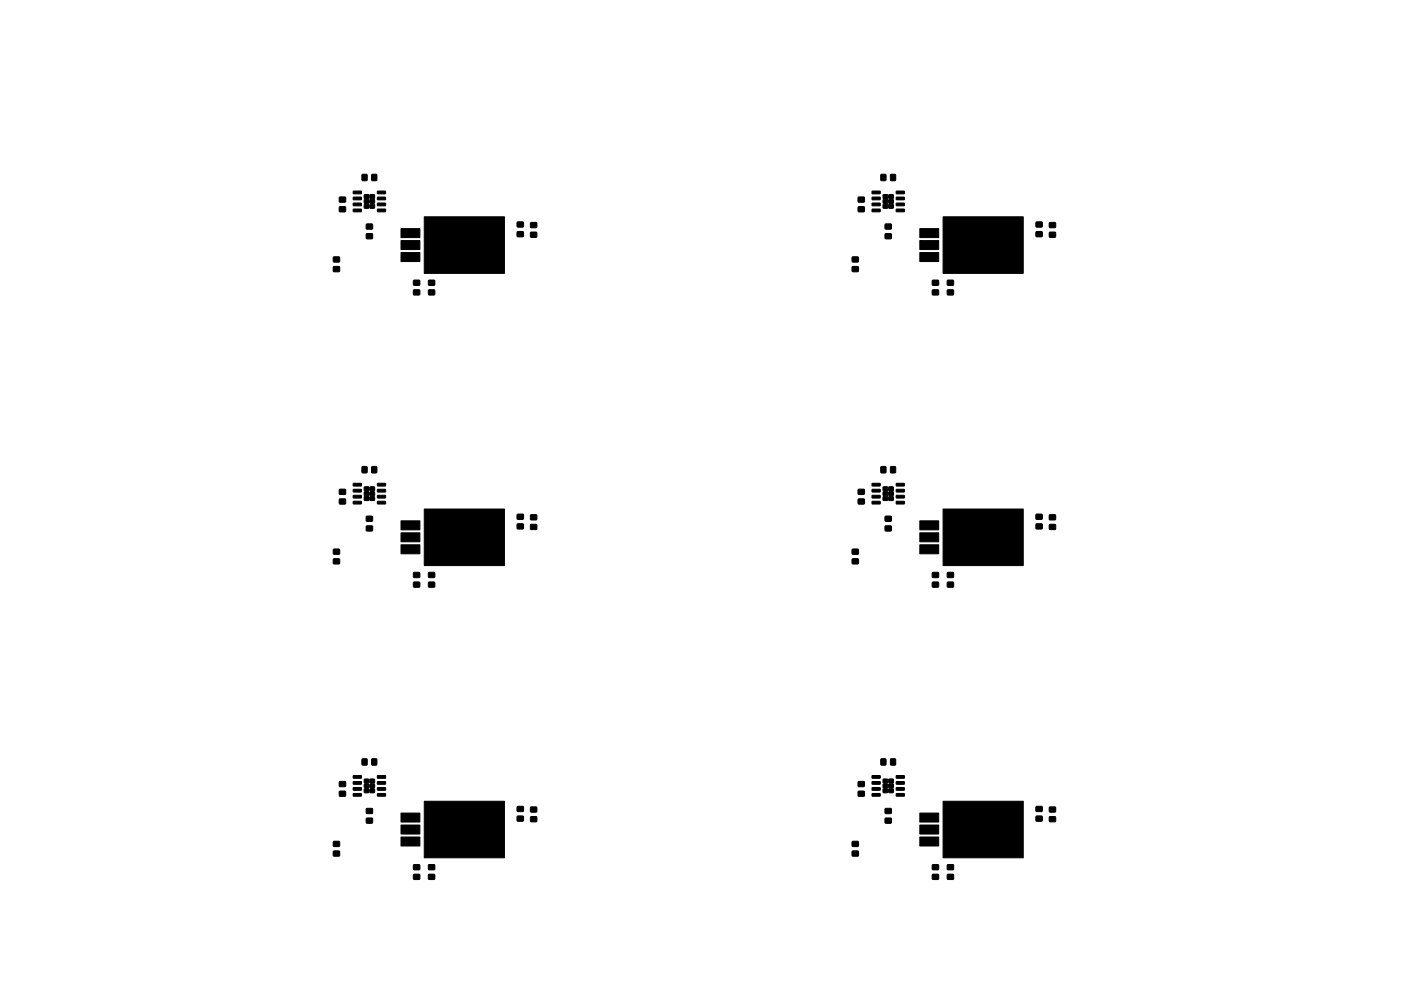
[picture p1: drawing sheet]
<svg xmlns="http://www.w3.org/2000/svg" width="297mm" height="210mm" viewBox="0 0 297 210" stroke-linecap="round" stroke-linejoin="round" font-family="sans-serif">
<g fill="#000" stroke="#000" stroke-width=".21">
<path d="M76.8 37h1v1.3h-1zM78.8 37h1.1l-.1 1.3h-1zM186.8 37h1v1.3h-1zM188.8 37h1.1l-.1 1.3h-1zM70.7 56.6h1.2l.1 1h-1.3zM70.7 54.5h1.2l.1 1-1.3 .1zM72 41.8h1.2v1l-1.2 .1zM72 43.9h1.2v1h-1.2zM74.9 44.4l1.6-.1 .1 .5-1.6 .1zM74.9 43.1h1.6l.1 .5-1.6 .1zM74.9 41.8h1.6l.1 .5-1.6 .1zM74.9 40.6l1.6-.1 .1 .5-1.6 .1z"/>
<path d="M77.3 43.4h.9v.7l-.9 .1zM77.3 42.4l.9-.1v.8h-.9zM77.3 41.3h.9v.8h-.9zM77.7 49.6h1.2l.1 1h-1.3zM77.7 47.6l1.2-.1 .1 1-1.3 .1zM78.5 43.4h.9v.7l-.9 .1zM78.5 42.4l.9-.1v.8h-.9zM78.5 41.3h.9v.8h-.9zM80 40.6l1.7-.1 .1 .5-1.7 .1zM80 41.8h1.7l.1 .5-1.7 .1zM80 43.1h1.7l.1 .5-1.7 .1zM80 44.4l1.7-.1 .1 .5-1.7 .1z"/>
<path d="M85 53.6h4v1.9h-4zM85 51h4v2h-4zM85 48.5h4v1.9h-4zM87.7 59.5h1.2l.1 1h-1.3zM90 46h17v12h-17zM90.9 59.5h1.2v1h-1.2zM109.7 47.1h1.2l.1 1-1.3 .1zM109.7 49.2h1.2l.1 1h-1.3zM112.5 47.3l1.2-.1 .1 1-1.3 .1zM112.5 49.3h1.2l.1 1h-1.3zM180.7 54.5h1.2l.1 1-1.3 .1zM180.7 56.6h1.2l.1 1h-1.3z"/>
<path d="M182 43.9h1.2v1h-1.2zM182 41.8h1.2v1l-1.2 .1zM184.9 40.6l1.6-.1 .1 .5-1.6 .1zM184.9 41.8h1.6l.1 .5-1.6 .1zM184.9 43.1h1.6l.1 .5-1.6 .1zM184.9 44.4l1.6-.1 .1 .5-1.6 .1zM187.3 41.3h.9v.8h-.9zM187.3 42.4l.9-.1v.8h-.9zM187.3 43.4h.9v.7l-.9 .1zM187.7 47.6l1.2-.1 .1 1-1.3 .1zM187.7 49.6h1.2l.1 1h-1.3zM188.5 41.3h.9v.8h-.9z"/>
<path d="M188.5 42.4l.9-.1v.8h-.9zM188.5 43.4h.9v.7l-.9 .1zM190 44.4l1.7-.1 .1 .5-1.7 .1zM190 43.1h1.7l.1 .5-1.7 .1zM190 41.8h1.7l.1 .5-1.7 .1zM190 40.6l1.7-.1 .1 .5-1.7 .1zM195 48.5h4v1.9h-4zM195 51h4v2h-4zM195 53.6h4v1.9h-4zM197.7 59.5h1.2l.1 1h-1.3zM200 46h17v12h-17zM200.9 59.5h1.2v1h-1.2z"/>
<path d="M219.7 49.2h1.2l.1 1h-1.3zM219.7 47.1h1.2l.1 1-1.3 .1zM222.5 49.3h1.2l.1 1h-1.3zM222.5 47.3l1.2-.1 .1 1-1.3 .1zM87.7 61.5h1.2l.1 1-1.3 .1zM90.9 61.5h1.2v1l-1.2 .1zM197.7 61.5h1.2l.1 1-1.3 .1zM200.9 61.5h1.2v1l-1.2 .1zM76.8 99h1v1.3h-1zM78.8 99h1.1l-.1 1.3h-1zM186.8 99h1v1.3h-1zM188.8 99h1.1l-.1 1.3h-1z"/>
<path d="M70.7 116.5h1.2l.1 1-1.3 .1zM70.7 118.6h1.2l.1 1h-1.3zM72 105.9h1.2v1h-1.2zM72 103.8h1.2v1l-1.2 .1zM74.9 102.6l1.6-.1 .1 .5-1.6 .1zM74.9 103.8h1.6l.1 .5-1.6 .1zM74.9 105.1h1.6l.1 .5-1.6 .1zM74.9 106.4l1.6-.1 .1 .5-1.6 .1zM77.3 103.3h.9v.8h-.9zM77.3 104.4l.9-.1v.8h-.9zM77.3 105.4h.9v.7l-.9 .1zM77.7 109.6l1.2-.1 .1 1-1.3 .1z"/>
<path d="M77.7 111.6h1.2l.1 1h-1.3zM78.5 103.3h.9v.8h-.9zM78.5 104.4l.9-.1v.8h-.9zM78.5 105.4h.9v.7l-.9 .1zM80 106.4l1.7-.1 .1 .5-1.7 .1zM80 105.1h1.7l.1 .5-1.7 .1zM80 103.8h1.7l.1 .5-1.7 .1zM80 102.6l1.7-.1 .1 .5-1.7 .1zM85 110.5h4v1.9h-4zM85 113h4v2h-4zM85 115.6h4v1.9h-4zM90 108h17v12h-17z"/>
<path d="M109.7 111.2h1.2l.1 1h-1.3zM109.7 109.1h1.2l.1 1-1.3 .1zM112.5 111.3h1.2l.1 1h-1.3zM112.5 109.3l1.2-.1 .1 1-1.3 .1zM180.7 116.5h1.2l.1 1-1.3 .1zM180.7 118.6h1.2l.1 1h-1.3zM182 105.9h1.2v1h-1.2zM182 103.8h1.2v1l-1.2 .1zM184.9 102.6l1.6-.1 .1 .5-1.6 .1zM184.9 103.8h1.6l.1 .5-1.6 .1zM184.9 105.1h1.6l.1 .5-1.6 .1zM184.9 106.4l1.6-.1 .1 .5-1.6 .1z"/>
<path d="M187.3 103.3h.9v.8h-.9zM187.3 104.4l.9-.1v.8h-.9zM187.3 105.4h.9v.7l-.9 .1zM187.7 109.6l1.2-.1 .1 1-1.3 .1zM187.7 111.6h1.2l.1 1h-1.3zM188.5 103.3h.9v.8h-.9zM188.5 104.4l.9-.1v.8h-.9zM188.5 105.4h.9v.7l-.9 .1zM190 106.4l1.7-.1 .1 .5-1.7 .1zM190 105.1h1.7l.1 .5-1.7 .1zM190 103.8h1.7l.1 .5-1.7 .1zM190 102.6l1.7-.1 .1 .5-1.7 .1z"/>
<path d="M195 110.5h4v1.9h-4zM195 113h4v2h-4zM195 115.6h4v1.9h-4zM200 108h17v12h-17zM219.7 111.2h1.2l.1 1h-1.3zM219.7 109.1h1.2l.1 1-1.3 .1zM222.5 111.3h1.2l.1 1h-1.3zM222.5 109.3l1.2-.1 .1 1-1.3 .1zM87.7 123.5h1.2l.1 1-1.3 .1zM87.7 121.5h1.2l.1 1h-1.3zM90.9 121.5h1.2v1h-1.2zM90.9 123.5h1.2v1l-1.2 .1z"/>
<path d="M197.7 123.5h1.2l.1 1-1.3 .1zM197.7 121.5h1.2l.1 1h-1.3zM200.9 121.5h1.2v1h-1.2zM200.9 123.5h1.2v1l-1.2 .1zM70.7 178.5h1.2l.1 1-1.3 .1zM72 167.9h1.2v1h-1.2zM72 165.8h1.2v1l-1.2 .1zM74.9 164.6l1.6-.1 .1 .5-1.6 .1zM74.9 165.8h1.6l.1 .5-1.6 .1zM74.9 167.1h1.6l.1 .5-1.6 .1zM74.9 168.4l1.6-.1 .1 .5-1.6 .1zM76.8 161h1v1.3h-1z"/>
<path d="M77.3 165.3h.9v.8h-.9zM77.3 166.4l.9-.1v.8h-.9zM77.3 167.4h.9v.7l-.9 .1zM77.7 171.6l1.2-.1 .1 1-1.3 .1zM77.7 173.6h1.2l.1 1h-1.3zM78.5 165.3h.9v.8h-.9zM78.5 166.4l.9-.1v.8h-.9zM78.5 167.4h.9v.7l-.9 .1zM78.8 161h1.1l-.1 1.3h-1zM80 168.4l1.7-.1 .1 .5-1.7 .1zM80 167.1h1.7l.1 .5-1.7 .1zM80 165.8h1.7l.1 .5-1.7 .1z"/>
<path d="M80 164.6l1.7-.1 .1 .5-1.7 .1zM85 172.5h4v1.9h-4zM85 175h4v2h-4zM85 177.6h4v1.9h-4zM90 170h17v12h-17zM109.7 173.2h1.2l.1 1h-1.3zM109.7 171.1h1.2l.1 1-1.3 .1zM112.5 173.3h1.2l.1 1h-1.3zM112.5 171.3l1.2-.1 .1 1-1.3 .1zM180.7 178.5h1.2l.1 1-1.3 .1zM182 167.9h1.2v1h-1.2zM182 165.8h1.2v1l-1.2 .1z"/>
<path d="M184.9 164.6l1.6-.1 .1 .5-1.6 .1zM184.9 165.8h1.6l.1 .5-1.6 .1zM184.9 167.1h1.6l.1 .5-1.6 .1zM184.9 168.4l1.6-.1 .1 .5-1.6 .1zM186.8 161h1v1.3h-1zM187.3 165.3h.9v.8h-.9zM187.3 166.4l.9-.1v.8h-.9zM187.3 167.4h.9v.7l-.9 .1zM187.7 171.6l1.2-.1 .1 1-1.3 .1zM187.7 173.6h1.2l.1 1h-1.3zM188.5 165.3h.9v.8h-.9zM188.5 166.4l.9-.1v.8h-.9z"/>
<path d="M188.5 167.4h.9v.7l-.9 .1zM188.8 161h1.1l-.1 1.3h-1zM190 168.4l1.7-.1 .1 .5-1.7 .1zM190 167.1h1.7l.1 .5-1.7 .1zM190 165.8h1.7l.1 .5-1.7 .1zM190 164.6l1.7-.1 .1 .5-1.7 .1zM195 172.5h4v1.9h-4zM195 175h4v2h-4zM195 177.6h4v1.9h-4zM200 170h17v12h-17zM219.7 173.2h1.2l.1 1h-1.3zM219.7 171.1h1.2l.1 1-1.3 .1z"/>
<path d="M222.5 173.3h1.2l.1 1h-1.3zM222.5 171.3l1.2-.1 .1 1-1.3 .1zM70.7 180.6h1.2l.1 1h-1.3zM87.7 185.5h1.2l.1 1-1.3 .1zM87.7 183.5h1.2l.1 1h-1.3zM90.9 183.5h1.2v1h-1.2zM90.9 185.5h1.2v1l-1.2 .1zM180.7 180.6h1.2l.1 1h-1.3zM197.7 185.5h1.2l.1 1-1.3 .1zM197.7 183.5h1.2l.1 1h-1.3zM200.9 183.5h1.2v1h-1.2zM200.9 185.5h1.2v1l-1.2 .1z"/>
</g>
</svg>
